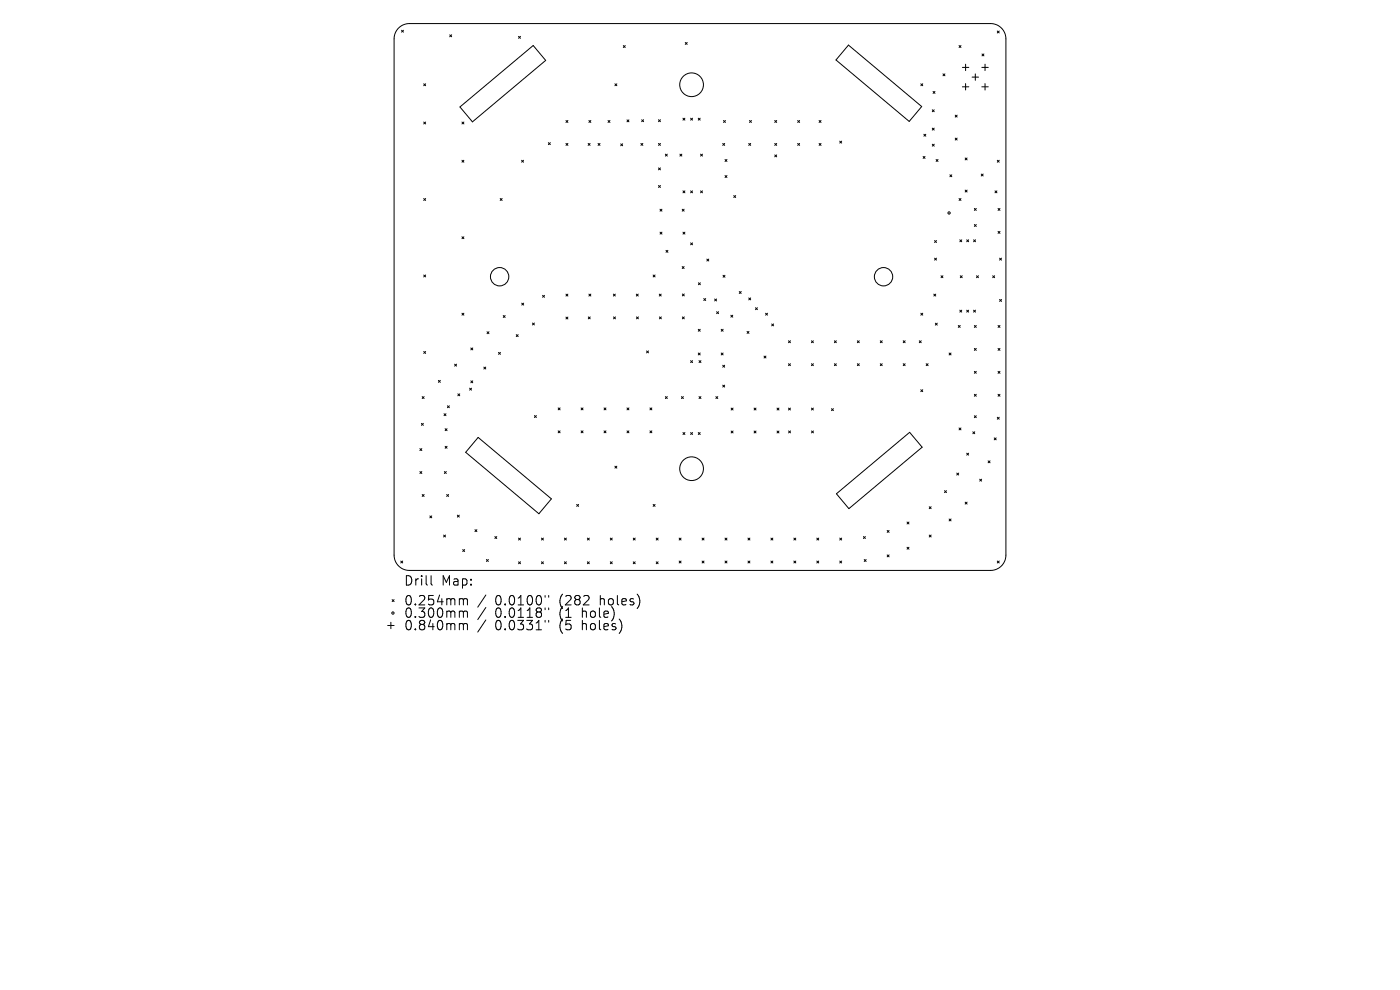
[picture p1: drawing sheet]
<svg xmlns="http://www.w3.org/2000/svg" width="297mm" height="210mm" viewBox="0 0 297 210" stroke-linecap="round" stroke-linejoin="round" font-family="sans-serif">
<defs><g id="words">
<g font-size="2.8">
<text x="85.6" y="124.5">Drill</text>
<text x="93.6" y="124.5">Map:</text>
<text x="85.6" y="128.7">0.254mm</text>
<text x="85.6" y="131.3">0.300mm</text>
<text x="105.1" y="128.7">0.0100&quot;</text>
<text x="105.1" y="131.3">0.0118&quot;</text>
<text x="118.8" y="128.7">(282</text>
<text x="118.8" y="131.3">(1</text>
<text x="123.7" y="131.3">hole)</text>
<text x="127.5" y="128.7">holes)</text>
<text x="85.6" y="134">0.840mm</text>
<text x="105.1" y="134">0.0331&quot;</text>
<text x="118.8" y="134">(5</text>
<text x="123.7" y="134">holes)</text>
</g>
</g></defs>
<g fill="none" stroke="#000" stroke-width=".21">
<path d="M84.6 6a3.2 3.2 0 0 1 2.2-1h123.4a3.2 3.2 0 0 1 3.2 3.2v109.6a3.2 3.2 0 0 1-3.2 3.2h-123.4a3.2 3.2 0 0 1-3.2-3.2v-109.6a3.2 3.2 0 0 1 1-2.2zM85.2 6.4l.4 .4M85.6 6.4l-.4 .4M89.9 17.8l.4 .4M90.3 17.8l-.4 .4M95.4 7.4l.4 .4M95.8 7.4l-.4 .4M110 7.7l.4 .4M110.4 7.7l-.4 .4M130.4 17.8l.5 .4M130.9 17.8l-.5 .4M132.2 9.7l.4 .4"/>
<path d="M132.6 9.7l-.4 .4M145.4 9l.4 .4M145.8 9l-.4 .4M180 9.6l15.5 13-2.6 3.2-15.6-13.1zM195.3 17.8l.5 .4M195.8 17.8l-.5 .4M197.9 19.4l.5 .4M198.4 19.4l-.5 .4M200.1 15.7l.4 .4M200.5 15.7l-.4 .4M203.5 9.7l.4 .4M203.9 9.7l-.4 .4"/>
<path d="M204.2 14.3h1.3M204.2 18.4h1.3M204.8 13.6v1.4M204.8 17.7v1.4M206.2 16.4h1.4M206.9 15.7v1.3M208.3 14.3h1.3M208.3 18.4h1.3M208.3 11.4l.4 .5M208.7 11.4l-.4 .5M209 13.6v1.4M209 17.7v1.4"/>
<path d="M211.6 6.6l.4 .4M212 6.6l-.4 .4M89.9 25.9l.4 .4M90.3 25.9l-.4 .4M97.6 22.7l15.5-13 2.7 3.1-15.6 13zM98 25.9l.4 .4M98 34l.4 .4M98.4 25.9l-.4 .4M98.4 34l-.4 .4M110.7 34l.4 .4M111.1 34l-.4 .4M116.3 30.3l.4 .4"/>
<path d="M116.7 30.3l-.4 .4M120.1 25.6l.4 .4M120.1 30.4l.4 .4M120.5 25.6l-.4 .4M120.5 30.4l-.4 .4M124.8 30.4l.4 .4M124.9 25.6l.4 .4M125.2 30.4l-.4 .4M125.3 25.6l-.4 .4M126.9 30.4l.4 .4M127.3 30.4l-.4 .4M129 25.6l.4 .4"/>
<path d="M129.4 25.6l-.4 .4M131.7 30.5l.4 .4M132.1 30.5l-.4 .4M133 25.4l.4 .4M133.4 25.4l-.4 .4M136 30.4l.4 .4M136.1 25.4l.4 .4M136.4 30.4l-.4 .4M136.5 25.4l-.4 .4M139.7 25.4l.4 .4M139.7 30.4l.4 .4M139.7 35.6l.4 .4"/>
<path d="M139.7 39.4l.4 .4M140.1 25.4l-.4 .4M140.1 30.4l-.4 .4M140.1 35.6l-.4 .4M140.1 39.4l-.4 .4M141.2 32.7l.4 .4M141.6 32.7l-.4 .4M144.2 32.7l.5 .4M144.7 32.7l-.5 .4M144.9 25.1l.4 .4M145.3 25.1l-.4 .4M146.5 25.1l.4 .4"/>
<path d="M146.9 25.1l-.4 .4M148.1 25.1l.4 .4M148.5 25.1l-.4 .4M148.6 32.7l.4 .4M149 32.7l-.4 .4M153.3 30.4l.4 .4M153.5 25.6l.4 .4M153.7 30.4l-.4 .4M153.8 33.8l.4 .4M153.8 37.2l.4 .5M153.9 25.6l-.4 .4M154.2 33.8l-.4 .4"/>
<path d="M154.2 37.2l-.4 .5M158.8 30.4l.5 .4M159 25.6l.4 .4M159.3 30.4l-.5 .4M159.4 25.6l-.4 .4M164.4 25.6l.4 .4M164.4 30.4l.4 .4M164.4 32.9l.4 .4M164.8 25.6l-.4 .4M164.8 30.4l-.4 .4M164.8 32.9l-.4 .4M169.2 30.4l.4 .4"/>
<path d="M169.2 25.6l.4 .4M169.6 25.6l-.4 .4M169.6 30.4l-.4 .4M173.8 25.6l.4 .4M173.8 30.4l.4 .4M174.2 25.6l-.4 .4M174.2 30.4l-.4 .4M178.1 29.9l.5 .5M178.6 29.9l-.5 .5M195.8 33.2l.4 .4M196 28.5l.4 .4M196.2 33.2l-.4 .4"/>
<path d="M196.4 28.5l-.4 .4M197.8 23.3l.4 .4M197.8 27.2l.4 .4M197.8 30.6l.4 .4M198.2 23.3l-.4 .4M198.2 27.2l-.4 .4M198.2 30.6l-.4 .4M198.6 33.8l.4 .4M199 33.8l-.4 .4M201.5 37.1l.4 .4M201.9 37.1l-.4 .4M202.6 24.4l.5 .4"/>
<path d="M202.6 29.3l.5 .4M203.1 24.4l-.5 .4M203.1 29.3l-.5 .4M204.8 33.5l.4 .4M205.2 33.5l-.4 .4M208.2 36.9l.4 .4M208.6 36.9l-.4 .4M211.6 34l.4 .4M212 34l-.4 .4M89.9 42.1l.4 .4M89.9 58.3l.4 .4M90.3 42.1l-.4 .4"/>
<path d="M90.3 58.3l-.4 .4M98 50.2l.4 .4M98.4 50.2l-.4 .4M106.1 42.1l.4 .4M106.5 42.1l-.4 .4M138.6 58.3l.4 .4M139 58.3l-.4 .4M140 44.4l.4 .4M140 49.2l.4 .5M140.4 44.4l-.4 .4M140.4 49.2l-.4 .5M141.3 53.1l.4 .4"/>
<path d="M141.7 53.1l-.4 .4M144.7 56.5l.4 .5M144.7 44.4l.4 .4M144.9 40.5l.4 .4M144.9 49.2l.4 .5M145.1 44.4l-.4 .4M145.1 56.5l-.4 .5M145.3 40.5l-.4 .4M145.3 49.2l-.4 .5M146.5 40.5l.4 .4M146.5 51.5l.4 .4M146.9 40.5l-.4 .4"/>
<path d="M146.9 51.5l-.4 .4M148.2 60l.4 .4M148.6 60l-.4 .4M148.6 40.5l.4 .4M149 40.5l-.4 .4M149.9 55l.5 .4M150.4 55l-.5 .4M153.4 58.4l.4 .4M153.8 58.4l-.4 .4M155.7 41.5l.4 .4M156.1 41.5l-.4 .4M198.3 51l.4 .4"/>
<path d="M198.3 54.8l.4 .4M198.7 51l-.4 .4M198.7 54.8l-.4 .4M199.6 58.5l.4 .4M200 58.5l-.4 .4M203.5 42.1l.4 .4M203.6 50.9l.4 .4M203.7 58.5l.4 .4M203.9 42.1l-.4 .4M204 50.9l-.4 .4M204.1 58.5l-.4 .4M204.8 40.3l.4 .4"/>
<path d="M205.1 50.9l.4 .4M205.2 40.3l-.4 .4M205.5 50.9l-.4 .4M206.5 50.9l.5 .4M206.7 44.2l.4 .4M206.7 47.6l.4 .4M207 50.9l-.5 .4M207.1 44.2l-.4 .4M207.1 47.6l-.4 .4M207.2 58.5l.4 .4M207.6 58.5l-.4 .4M210.6 58.5l.4 .4"/>
<path d="M211 58.5l-.4 .4M211.1 40.5l.4 .4M211.5 40.5l-.4 .4M211.7 49.1l.4 .4M211.7 44.2l.4 .4M212.1 54.8l.4 .4M212.1 44.2l-.4 .4M212.1 49.1l-.4 .4M212.5 54.8l-.4 .4M89.9 74.6l.4 .4M90.3 74.6l-.4 .4M96.4 77.3l.5 .4"/>
<path d="M96.9 77.3l-.5 .4M98 66.4l.4 .5M98.4 66.4l-.4 .5M99.9 73.8l.4 .4M100.3 73.8l-.4 .4M102.6 77.9l.5 .4M103.1 77.9l-.5 .4M103.3 70.4l.4 .4M103.7 70.4l-.4 .4M105.8 74.8l.4 .4M106.2 74.8l-.4 .4M106.8 66.9l.4 .4"/>
<path d="M107.2 66.9l-.4 .4M109.5 71l.4 .4M109.9 71l-.4 .4M110.7 64.3l.4 .4M111.1 64.3l-.4 .4M113 68.5l.4 .4M113.4 68.5l-.4 .4M115.1 62.7l.4 .4M115.5 62.7l-.4 .4M120.1 62.4l.4 .4M120.1 67.3l.4 .4M120.5 62.4l-.4 .4"/>
<path d="M120.5 67.3l-.4 .4M124.8 67.2l.4 .4M124.9 62.4l.4 .4M125.2 67.2l-.4 .4M125.3 62.4l-.4 .4M130.1 62.4l.4 .4M130.2 67.2l.4 .4M130.5 62.4l-.4 .4M130.6 67.2l-.4 .4M135 62.4l.4 .4M135 67.2l.4 .4M135.4 62.4l-.4 .4"/>
<path d="M135.4 67.2l-.4 .4M137.2 74.4l.4 .5M137.6 74.4l-.4 .5M139.9 62.4l.4 .4M139.9 67.2l.4 .4M140.3 62.4l-.4 .4M140.3 67.2l-.4 .4M144.8 62.4l.4 .4M144.8 67.2l.4 .4M145.2 62.4l-.4 .4M145.2 67.2l-.4 .4M146.5 76.5l.4 .4"/>
<path d="M146.9 76.5l-.4 .4M148.1 69.9l.4 .4M148.1 74.9l.4 .4M148.3 76.5l.4 .4M148.5 74.9l-.4 .4M148.5 69.9l-.4 .4M148.7 76.5l-.4 .4M149.3 63.3l.4 .4M149.7 63.3l-.4 .4M151.6 63.4l.4 .4M152 63.4l-.4 .4M152 66.1l.4 .4"/>
<path d="M152.4 66.1l-.4 .4M153 69.9l.4 .4M153 74.9l.4 .4M153.3 77.5l.4 .4M153.4 69.9l-.4 .4M153.4 74.9l-.4 .4M153.7 77.5l-.4 .4M155 66.9l.5 .4M155.5 66.9l-.5 .4M156.8 61.8l.4 .5M157.2 61.8l-.4 .5M158.5 70.3l.4 .4"/>
<path d="M158.8 63.2l.5 .4M158.9 70.3l-.4 .4M159.3 63.2l-.5 .4M160.3 65.3l.4 .4M160.7 65.3l-.4 .4M162.1 75.5l.4 .4M162.4 66.4l.4 .5M162.5 75.5l-.4 .4M162.8 66.4l-.4 .5M163.7 68.7l.4 .4M164.1 68.7l-.4 .4M167.3 72.3l.4 .4"/>
<path d="M167.3 77.2l.4 .4M167.7 72.3l-.4 .4M167.7 77.2l-.4 .4M172.1 77.2l.5 .4M172.1 72.3l.5 .4M172.6 72.3l-.5 .4M172.6 77.2l-.5 .4M177 77.2l.4 .4M177 72.3l.4 .4M177.4 72.3l-.4 .4M177.4 77.2l-.4 .4M181.9 72.3l.4 .4"/>
<path d="M181.9 77.2l.4 .4M182.3 72.3l-.4 .4M182.3 77.2l-.4 .4M186.7 72.3l.5 .4M186.7 77.2l.5 .4M187.2 72.3l-.5 .4M187.2 77.2l-.5 .4M191.6 77.2l.4 .4M191.6 72.3l.4 .4M192 72.3l-.4 .4M192 77.2l-.4 .4M195 72.3l.4 .4"/>
<path d="M195.3 66.4l.5 .5M195.4 72.3l-.4 .4M195.8 66.4l-.5 .5M196.5 77.2l.4 .4M196.9 77.2l-.4 .4M198.1 62.4l.4 .4M198.4 68.6l.4 .4M198.5 62.4l-.4 .4M198.8 68.6l-.4 .4M201.3 74.9l.5 .4M201.8 74.9l-.5 .4M203.3 69l.4 .5"/>
<path d="M203.6 65.8l.4 .4M203.7 69l-.4 .5M204 65.8l-.4 .4M205.1 65.8l.4 .4M205.5 65.8l-.4 .4M206.5 65.8l.5 .4M206.7 69l.4 .5M206.7 73.9l.4 .4M206.7 78.8l.4 .4M207 65.8l-.5 .4M207.1 69l-.4 .5M207.1 73.9l-.4 .4"/>
<path d="M207.1 78.8l-.4 .4M211.7 73.9l.4 .4M211.7 69l.4 .5M211.7 78.8l.4 .4M212.1 63.5l.4 .4M212.1 69l-.4 .5M212.1 73.9l-.4 .4M212.1 78.8l-.4 .4M212.5 63.5l-.4 .4M89.1 95.2l.4 .4M89.4 89.8l.4 .4M89.5 95.2l-.4 .4"/>
<path d="M89.6 84.1l.4 .4M89.8 89.8l-.4 .4M90 84.1l-.4 .4M93 80.7l.4 .4M93.4 80.7l-.4 .4M94.2 87.8l.4 .4M94.4 90.9l.4 .5M94.4 94.7l.4 .4M94.6 87.8l-.4 .4M94.8 94.7l-.4 .4M94.8 90.9l-.4 .5M94.9 86.1l.4 .4"/>
<path d="M95.3 86.1l-.4 .4M97.1 83.5l.4 .5M97.5 83.5l-.4 .5M99.6 82.3l.4 .5M99.9 80.8l.4 .4M100 82.3l-.4 .5M100.3 80.8l-.4 .4M101.4 92.8l15.6 13-2.7 3.2-15.5-13.1zM113.4 88.2l.4 .4M113.8 88.2l-.4 .4M118.4 86.5l.4 .4M118.4 91.4l.4 .4"/>
<path d="M118.8 86.5l-.4 .4M118.8 91.4l-.4 .4M123.3 91.4l.4 .4M123.3 86.5l.4 .4M123.7 86.5l-.4 .4M123.7 91.4l-.4 .4M128.1 91.4l.5 .4M128.1 86.5l.5 .4M128.6 86.5l-.5 .4M128.6 91.4l-.5 .4M130.4 98.9l.5 .4M130.9 98.9l-.5 .4"/>
<path d="M133 91.4l.4 .4M133 86.5l.4 .4M133.4 86.5l-.4 .4M133.4 91.4l-.4 .4M137.9 91.4l.4 .4M137.9 86.5l.4 .4M138.3 86.5l-.4 .4M138.3 91.4l-.4 .4M141.2 84.1l.4 .4M141.6 84.1l-.4 .4M144.6 84.1l.4 .4M144.9 91.8l.4 .4"/>
<path d="M145 84.1l-.4 .4M145.3 91.8l-.4 .4M146.5 91.8l.4 .4M146.9 91.8l-.4 .4M148.1 91.8l.4 .4M148.3 84.1l.4 .4M148.5 91.8l-.4 .4M148.7 84.1l-.4 .4M151.9 84.1l.4 .4M152.3 84.1l-.4 .4M153.3 81.7l.4 .4M153.7 81.7l-.4 .4"/>
<path d="M155.1 86.6l.4 .4M155.1 91.4l.4 .4M155.5 86.6l-.4 .4M155.5 91.4l-.4 .4M160 91.4l.4 .4M160 86.6l.4 .4M160.4 86.6l-.4 .4M160.4 91.4l-.4 .4M164.8 91.4l.5 .4M164.8 86.6l.5 .4M165.3 86.6l-.5 .4M165.3 91.4l-.5 .4"/>
<path d="M167.3 86.6l.4 .4M167.3 91.4l.4 .4M167.7 86.6l-.4 .4M167.7 91.4l-.4 .4M172.1 86.6l.5 .4M172.2 91.4l.4 .4M172.6 86.6l-.5 .4M172.6 91.4l-.4 .4M176.4 86.7l.4 .4M176.8 86.7l-.4 .4M195.3 82.7l.5 .4M195.8 82.7l-.5 .4"/>
<path d="M203.5 90.8l.4 .4M203.9 90.8l-.4 .4M205.1 96.1l.4 .4M205.5 96.1l-.4 .4M206.4 91.6l.4 .4M206.7 83.6l.4 .5M206.7 88.2l.4 .4M206.8 91.6l-.4 .4M207.1 83.6l-.4 .5M207.1 88.2l-.4 .4M209.6 97.8l.4 .4M210 97.8l-.4 .4"/>
<path d="M210.9 92.9l.4 .4M211.3 92.9l-.4 .4M211.6 88.5l.4 .4M211.7 83.6l.4 .5M212 88.5l-.4 .4M212.1 83.6l-.4 .5M85 119l.4 .4M85.4 119l-.4 .4M89.1 100l.4 .4M89.5 100l-.4 .4M89.6 104.9l.4 .4M90 104.9l-.4 .4"/>
<path d="M91.2 109.4l.4 .5M91.6 109.4l-.4 .5M94.1 113.5l.4 .4M94.3 100l.4 .4M94.5 113.5l-.4 .4M94.7 100l-.4 .4M94.8 104.9l.4 .4M95.2 104.9l-.4 .4M97 109.3l.4 .4M97.4 109.3l-.4 .4M98.2 116.6l.4 .4M98.6 116.6l-.4 .4"/>
<path d="M100.8 112.4l.4 .4M101.2 112.4l-.4 .4M103.2 118.7l.4 .4M103.6 118.7l-.4 .4M105 113.8l.4 .4M105.4 113.8l-.4 .4M110 114.1l.4 .5M110 119.2l.4 .4M110.4 114.1l-.4 .5M110.4 119.2l-.4 .4M114.9 114.1l.4 .5M114.9 119.2l.4 .4"/>
<path d="M115.3 114.1l-.4 .5M115.3 119.2l-.4 .4M119.7 114.1l.5 .5M119.7 119.2l.5 .4M120.2 114.1l-.5 .5M120.2 119.2l-.5 .4M122.3 107l.4 .4M122.7 107l-.4 .4M124.6 114.1l.4 .5M124.6 119.2l.4 .4M125 114.1l-.4 .5M125 119.2l-.4 .4"/>
<path d="M129.5 114.1l.4 .5M129.5 119.2l.4 .4M129.9 114.1l-.4 .5M129.9 119.2l-.4 .4M134.3 114.1l.5 .5M134.3 119.2l.5 .4M134.8 114.1l-.5 .5M134.8 119.2l-.5 .4M138.6 107l.4 .4M139 107l-.4 .4M139.2 114.1l.4 .5M139.2 119.2l.4 .4"/>
<path d="M139.6 114.1l-.4 .5M139.6 119.2l-.4 .4M144.1 119l.4 .4M144.1 114.1l.4 .5M144.5 114.1l-.4 .5M144.5 119l-.4 .4M148.9 119l.5 .4M148.9 114.1l.5 .5M149.4 114.1l-.5 .5M149.4 119l-.5 .4M153.8 119l.4 .4M153.8 114.1l.4 .5"/>
<path d="M154.2 114.1l-.4 .5M154.2 119l-.4 .4M158.7 114.1l.4 .5M158.7 119l.4 .4M159.1 114.1l-.4 .5M159.1 119l-.4 .4M163.5 114.1l.5 .5M163.5 119l.5 .4M164 114.1l-.5 .5M164 119l-.5 .4M168.4 119l.4 .4M168.4 114.1l.4 .5"/>
<path d="M168.8 114.1l-.4 .5M168.8 119l-.4 .4M173.3 119l.4 .4M173.3 114.1l.4 .5M173.7 114.1l-.4 .5M173.7 119l-.4 .4M177.4 104.7l15.6-13 2.6 3.2-15.5 13zM178.1 119l.5 .4M178.1 114.1l.5 .5M178.6 114.1l-.5 .5M178.6 119l-.5 .4M183.2 113.8l.4 .4"/>
<path d="M183.3 118.7l.5 .4M183.6 113.8l-.4 .4M183.8 118.7l-.5 .4M188.2 112.5l.4 .4M188.2 117.7l.4 .4M188.6 112.5l-.4 .4M188.6 117.7l-.4 .4M192.4 110.7l.4 .5M192.4 116.1l.4 .4M192.8 110.7l-.4 .5M192.8 116.1l-.4 .4M197.1 107.5l.4 .4"/>
<path d="M197.1 113.5l.4 .4M197.5 107.5l-.4 .4M197.5 113.5l-.4 .4M200.4 104.1l.4 .4M200.8 104.1l-.4 .4M201.3 110.1l.5 .4M201.8 110.1l-.5 .4M203 100.4l.4 .4M203.4 100.4l-.4 .4M204.8 106.5l.4 .4M205.2 106.5l-.4 .4M207.8 101.7l.4 .4"/>
<path d="M208.2 101.7l-.4 .4M211.6 119l.4 .4M212 119l-.4 .4M82.2 132.7h1.4M82.9 132v1.4M83.2 127.2l.4 .4M83.6 127.2l-.4 .4M91.4 122.1v1.7l.3 .3M97.7 127h.3l.3 .3M97.7 129.6h.3l.3 .3M97.7 132.3h.3l.3 .3M98.3 127.3l.3-.3 .5 .1 .1 1.2"/>
<path d="M98.3 127.3v1M98.3 129.9v1.1M98.3 132.6v1M98.3 129.9l.3-.3 .5 .1 .1 1.3M98.3 132.6l.3-.3 .5 .1 .1 1.2M103.1 126.2l-1.7 2.6M103.1 128.9l-1.7 2.5M103.1 131.5l-1.7 2.6M115.6 126.3v.4M115.6 129v.3M115.6 131.6v.4M116.4 126.3v.4"/>
<path d="M116.4 129v.3M116.4 131.6v.4"/>
<circle cx="146.7" cy="18" r="2.51"/>
<circle cx="106" cy="58.7" r="1.95"/>
<circle cx="187.4" cy="58.7" r="1.95"/>
<circle cx="201.3" cy="45.2" r=".24"/>
<circle cx="146.7" cy="99.4" r="2.51"/>
<circle cx="83.4" cy="130" r=".24"/>
</g>
<use href="#words"/>
</svg>
